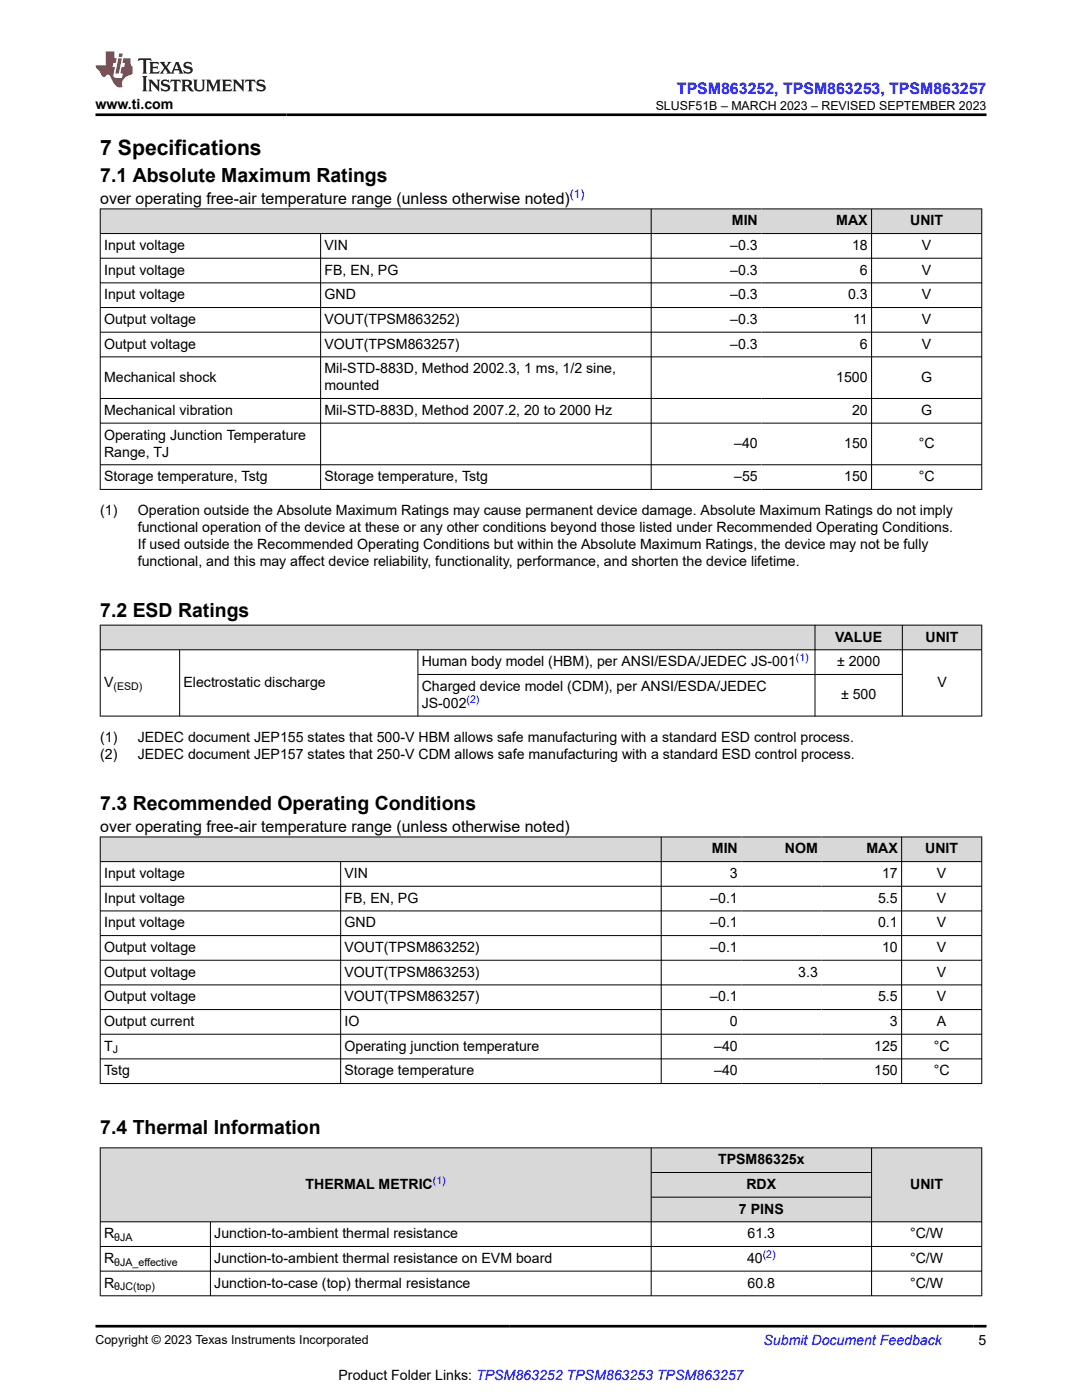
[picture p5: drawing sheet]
<svg xmlns="http://www.w3.org/2000/svg" width="216mm" height="279mm" viewBox="0 0 216 279" stroke-linecap="round" stroke-linejoin="round" font-family="sans-serif">
<defs><g id="words">
<text font-size="4.2" x="20" y="30.9">7 Specifications</text>
<g font-size="3.9">
<text x="20" y="36.3">7.1 Absolute Maximum Ratings</text>
<text x="20" y="123.1">7.2 ESD Ratings</text>
<text x="20" y="161.6">7.3 Recommended Operating Conditions</text>
<text x="20" y="226.4">7.4 Thermal Information</text>
</g>
<text font-size="3.2" fill="#00f" x="135.1" y="18.7">TPSM863252, TPSM863253, TPSM863257</text>
<g font-size="3.2">
<text x="20" y="40.6">over operating free-air temperature range (unless otherwise noted)</text>
<text x="20" y="166">over operating free-air temperature range (unless otherwise noted)</text>
</g>
<g font-size="2.8">
<text x="19" y="21.8">www.ti.com</text>
<text x="146" y="45">MIN</text>
<text x="166.9" y="45">MAX</text>
<text x="181.6" y="45">UNIT</text>
<text x="20.8" y="49.9">Input voltage</text>
<text x="64.7" y="49.9">VIN</text>
<text x="145.7" y="49.9">–0.3</text>
<text x="170" y="49.9">18</text>
<text x="184" y="49.9">V</text>
<text x="20.8" y="54.8">Input voltage</text>
<text x="20.8" y="59.7">Input voltage</text>
<text x="64.7" y="54.8">FB, EN, PG</text>
<text x="64.7" y="59.7">GND</text>
<text x="145.7" y="54.8">–0.3</text>
<text x="145.7" y="59.7">–0.3</text>
<text x="169.2" y="59.7">0.3</text>
<text x="171.6" y="54.8">6</text>
<text x="184" y="54.8">V</text>
<text x="184" y="59.7">V</text>
<text x="20.8" y="64.6">Output voltage</text>
<text x="64.7" y="64.6">VOUT(TPSM863252)</text>
<text x="145.7" y="64.6">–0.3</text>
<text x="170.2" y="64.6">11</text>
<text x="184" y="64.6">V</text>
<text x="20.8" y="69.6">Output voltage</text>
<text x="64.7" y="69.6">VOUT(TPSM863257)</text>
<text x="145.7" y="69.6">–0.3</text>
<text x="171.6" y="69.6">6</text>
<text x="184" y="69.6">V</text>
<text x="20.8" y="76.2">Mechanical shock</text>
<text x="64.7" y="74.5">Mil-STD-883D, Method 2002.3, 1 ms, 1/2 sine,</text>
<text x="64.7" y="77.9">mounted</text>
<text x="166.9" y="76.2">1500</text>
<text x="183.8" y="76.2">G</text>
<text x="20.8" y="82.8">Mechanical vibration</text>
<text x="64.7" y="82.8">Mil-STD-883D, Method 2007.2, 20 to 2000 Hz</text>
<text x="170" y="82.8">20</text>
<text x="183.8" y="82.8">G</text>
<text x="20.8" y="87.7">Operating Junction Temperature</text>
<text x="146.5" y="89.4">–40</text>
<text x="168.4" y="89.4">150</text>
<text x="183.3" y="89.4">°C</text>
<text x="20.8" y="91.1">Range, TJ</text>
<text x="20.8" y="96">Storage temperature, Tstg</text>
<text x="64.7" y="96">Storage temperature, Tstg</text>
<text x="146.5" y="96">–55</text>
<text x="168.4" y="96">150</text>
<text x="183.3" y="96">°C</text>
<text x="20" y="102.8">(1)</text>
<text x="27.5" y="102.8">Operation outside the Absolute Maximum Ratings may cause permanent device damage. Absolute Maximum Ratings do not imply</text>
<text x="27.5" y="106.2">functional operation of the device at these or any other conditions beyond those listed under Recommended Operating Conditions.</text>
<text x="27.5" y="109.6">If used outside the Recommended Operating Conditions but within the Absolute Maximum Ratings, the device may not be fully</text>
<text x="27.5" y="113">functional, and this may affect device reliability, functionality, performance, and shorten the device lifetime.</text>
<text x="166.7" y="128">VALUE</text>
<text x="184.7" y="128">UNIT</text>
<text x="20.8" y="137.1">V</text>
<text x="36.6" y="137.1">Electrostatic discharge</text>
<text x="84.2" y="133">Human body model (HBM), per ANSI/ESDA/JEDEC JS-001</text>
<text x="84.2" y="137.9">Charged device model (CDM), per ANSI/ESDA/JEDEC</text>
<text x="167" y="133">± 2000</text>
<text x="187" y="137.1">V</text>
<text x="84.2" y="141.3">JS-002</text>
<text x="167.8" y="139.6">± 500</text>
<text x="20" y="148.1">(1)</text>
<text x="27.5" y="148.1">JEDEC document JEP155 states that 500-V HBM allows safe manufacturing with a standard ESD control process.</text>
<text x="20" y="151.4">(2)</text>
<text x="27.5" y="151.4">JEDEC document JEP157 states that 250-V CDM allows safe manufacturing with a standard ESD control process.</text>
<text x="142" y="170.3">MIN</text>
<text x="156.6" y="170.3">NOM</text>
<text x="172.9" y="170.3">MAX</text>
<text x="184.6" y="170.3">UNIT</text>
<text x="20.8" y="175.2">Input voltage</text>
<text x="68.7" y="175.2">VIN</text>
<text x="145.7" y="175.2">3</text>
<text x="176" y="175.2">17</text>
<text x="187" y="175.2">V</text>
<text x="20.8" y="180.1">Input voltage</text>
<text x="20.8" y="185.1">Input voltage</text>
<text x="68.7" y="180.1">FB, EN, PG</text>
<text x="68.7" y="185.1">GND</text>
<text x="141.7" y="180.1">–0.1</text>
<text x="141.7" y="185.1">–0.1</text>
<text x="175.2" y="180.1">5.5</text>
<text x="175.2" y="185.1">0.1</text>
<text x="187" y="180.1">V</text>
<text x="187" y="185.1">V</text>
<text x="20.8" y="190">Output voltage</text>
<text x="68.7" y="190">VOUT(TPSM863252)</text>
<text x="141.7" y="190">–0.1</text>
<text x="176" y="190">10</text>
<text x="187" y="190">V</text>
<text x="20.8" y="194.9">Output voltage</text>
<text x="68.7" y="194.9">VOUT(TPSM863253)</text>
<text x="159.3" y="194.9">3.3</text>
<text x="187" y="194.9">V</text>
<text x="20.8" y="199.8">Output voltage</text>
<text x="68.7" y="199.8">VOUT(TPSM863257)</text>
<text x="141.7" y="199.8">–0.1</text>
<text x="175.2" y="199.8">5.5</text>
<text x="187" y="199.8">V</text>
<text x="20.8" y="204.8">Output current</text>
<text x="20.8" y="209.7">T</text>
<text x="68.7" y="204.8">IO</text>
<text x="68.7" y="209.7">Operating junction temperature</text>
<text x="142.5" y="209.7">–40</text>
<text x="145.7" y="204.8">0</text>
<text x="174.4" y="209.7">125</text>
<text x="177.6" y="204.8">3</text>
<text x="186.3" y="209.7">°C</text>
<text x="187" y="204.8">A</text>
<text x="20.8" y="214.6">Tstg</text>
<text x="68.7" y="214.6">Storage temperature</text>
<text x="142.5" y="214.6">–40</text>
<text x="174.4" y="214.6">150</text>
<text x="186.3" y="214.6">°C</text>
<text x="143.3" y="232.4">TPSM86325x</text>
<text x="61" y="237.3">THERMAL METRIC</text>
<text x="148.9" y="237.3">RDX</text>
<text x="181.6" y="237.3">UNIT</text>
<text x="147.5" y="242.2">7 PINS</text>
<text x="20.8" y="247.1">R</text>
<text x="42.8" y="247.1">Junction-to-ambient thermal resistance</text>
<text x="149.2" y="247.1">61.3</text>
<text x="181.6" y="247.1">°C/W</text>
<text x="20.8" y="252">R</text>
<text x="20.8" y="257">R</text>
<text x="42.8" y="252">Junction-to-ambient thermal resistance on EVM board</text>
<text x="42.8" y="257">Junction-to-case (top) thermal resistance</text>
<text x="149.1" y="252">40</text>
<text x="149.2" y="257">60.8</text>
<text x="181.6" y="252">°C/W</text>
<text x="181.6" y="257">°C/W</text>
<text x="195.3" y="268.5">5</text>
<text x="67.6" y="275.3">Product Folder Links: TPSM863252 TPSM863253 TPSM863257</text>
</g>
<text font-size="2.8" fill="#00f" x="152.4" y="268.5">Submit Document Feedback</text>
<g font-size="2.5">
<text x="130.8" y="21.9">SLUSF51B – MARCH 2023 – REVISED SEPTEMBER 2023</text>
<text x="19" y="268.2">Copyright © 2023 Texas Instruments Incorporated</text>
</g>
<text font-size="2.4" fill="#00f" x="113.7" y="39.6">(1)</text>
<g font-size="2.1">
<text x="22.6" y="137.7">(ESD)</text>
<text x="22.5" y="210.2">J</text>
<text x="22.8" y="247.7">θJA</text>
<text x="22.8" y="252.6">θJA_effective</text>
<text x="22.8" y="257.5">θJC(top)</text>
</g>
<g font-size="2.1" fill="#00f">
<text x="158.8" y="132">(1)</text>
<text x="93.1" y="140.3">(2)</text>
<text x="86.4" y="236.3">(1)</text>
<text x="152.2" y="251.1">(2)</text>
</g>
</g></defs>
<g fill="#d8d8d8">
<path d="M20 41.7h175.9v4.9h-175.9z" fill-rule="evenodd"/>
<path d="M20.1 41.8h109.8v4.7h-109.8z" fill-rule="evenodd"/>
<path d="M130 41.8h21.9v4.7h-21.9z" fill-rule="evenodd"/>
<path d="M151.9 41.8h22v4.7h-22z" fill-rule="evenodd"/>
<path d="M174 41.8h21.8v4.7h-21.8z" fill-rule="evenodd"/>
</g>
<g fill="none" stroke="#000" stroke-width=".2">
<path d="M19.9 41.7h176.1M19.9 46.6h176.1M19.9 51.5h176.1M19.9 56.5h176.1M20 41.6v56.1M64 46.6v51.1M129.9 41.6v56.1M173.9 41.6v56.1M195.9 41.6v56.1M19.9 61.4h176.1M19.9 66.3h176.1M19.9 71.2h176.1"/>
<path d="M19.9 79.5h176.1M19.9 84.4h176.1M19.9 92.8h176.1M19.9 97.7h176.1"/>
</g>
<g fill="#d8d8d8">
<path d="M20 124.8h175.9v4.9h-175.9z" fill-rule="evenodd"/>
<path d="M20.1 124.8h142.5v4.8h-142.5z" fill-rule="evenodd"/>
<path d="M162.7 124.8h17.3v4.8h-17.3z" fill-rule="evenodd"/>
<path d="M180.1 124.8h15.7v4.8h-15.7z" fill-rule="evenodd"/>
</g>
<path d="M19.9 124.8h176.1M19.9 129.7h176.1M20 124.7v18.3M35.8 129.7v13.3M83.4 129.7v13.3M83.4 134.6h96.7M162.6 124.7v18.3M180.1 124.7v18.3M195.9 124.7v18.3M19.9 142.9h176.1" fill="none" stroke="#000" stroke-width=".2"/>
<g fill="#d8d8d8">
<path d="M20 167h175.9v5h-175.9z" fill-rule="evenodd"/>
<path d="M20.1 167.1h111.8v4.8h-111.8z" fill-rule="evenodd"/>
<path d="M132 167.1h15.9v4.8h-15.9z" fill-rule="evenodd"/>
<path d="M147.9 167.1h16v4.8h-16z" fill-rule="evenodd"/>
<path d="M163.9 167.1h15.9v4.8h-15.9z" fill-rule="evenodd"/>
<path d="M180 167.1h15.8v4.8h-15.8z" fill-rule="evenodd"/>
</g>
<g fill="none" stroke="#000" stroke-width=".2">
<path d="M19.9 167h176.1M19.9 172h176.1M19.9 176.9h176.1M20 167v49.3M68 172v44.3M131.9 167v49.3M179.9 167v49.3M195.9 167v49.3M19.9 181.8h176.1M19.9 186.7h176.1M19.9 191.6h176.1M19.9 196.6h176.1"/>
<path d="M19.9 201.5h176.1M19.9 206.4h176.1M19.9 211.3h176.1M19.9 216.2h176.1"/>
</g>
<g fill="#d8d8d8">
<path d="M20 229.1h175.9v4.9h-175.9z" fill-rule="evenodd"/>
<path d="M20.1 229.1h109.8v14.7h-109.8z" fill-rule="evenodd"/>
<path d="M130 229.1h43.9v4.8h-43.9z" fill-rule="evenodd"/>
<path d="M174 229.1h21.8v14.7h-21.8z" fill-rule="evenodd"/>
<path d="M130 234.1h43.9v4.8h-43.9z" fill-rule="evenodd"/>
<path d="M130 239h43.9v4.8h-43.9z" fill-rule="evenodd"/>
</g>
<path d="M19.9 229.1h176.1M20 229v29.7M129.9 229v29.7M129.9 234h44.1M129.9 238.9h44.1M173.9 229v29.7M195.9 229v29.7M19.9 243.8h176.1M19.9 248.8h176.1M19.9 253.7h176.1M19.9 258.6h176.1M42 243.8v14.9" fill="none" stroke="#000" stroke-width=".2"/>
<path d="M27.7 11.6l-.2 .6 .5-.2h.6v.1v2.2l-.2 .4h1l-.2-.4v-2.2v-.1h.5l.5 .2-.1-.6zM29.8 12.4l.2 .3v1.6l-.2 .4h1.9l.1-.6a1.08 1.08 0 0 1-1.3 .2v-.7h.6l.4 .2v-.7l-.4 .2h-.6v-.5l.2-.2a1 1 0 0 1 1 .3l-.1-.5zM31.8 12.4l1 1.1-1 1.2h.9l-.2-.2 .4-.8 .5 .8-.2 .2h1.6l-.2-.2 .1-.5h1l.1 .5-.1 .2h.9l-.2-.4-.8-1.9h-.5l-1 2.1-.8-1.1 .9-1h-.8l.2 .2-.5 .6-.3-.6 .1-.2zM35.2 12.8l.4 1h-.8zM36.8 12.5a.65 .65 0 0 0-.2 .7 .65 .65 0 0 0 .6 .5l.7 .1 .1 .3a.79 .79 0 0 1-.7 .4 .79 .79 0 0 1-.7-.5l.1 .7 .2-.1a.93 .93 0 0 0 1.1 0 .93 .93 0 0 0 .4-.9 1.46 1.46 0 0 0-1.2-.6l-.1-.3a1.09 1.09 0 0 1 1.2 .2l-.2-.6-.1 .1-.6-.2zM28.4 15.2l.2 .4v2.2l-.2 .4h1l-.2-.4v-2.2l.2-.4zM29.6 15.9l.2 .4v1.5l-.2 .4h.8l-.3-.4v-1.3l1.7 1.8v-2l.2-.4h-.8l.2 .2 .1 1.1-1.2-1.3zM32.3 16a.65 .65 0 0 0-.2 .8 .65 .65 0 0 0 .7 .4l.6 .2 .1 .2a.79 .79 0 0 1-.7 .4 .79 .79 0 0 1-.7-.5l.1 .7 .2-.1a.93 .93 0 0 0 1.1 .1 .93 .93 0 0 0 .4-1 1.46 1.46 0 0 0-1.2-.5l-.1-.4a1.09 1.09 0 0 1 1.2 .2l-.2-.6-.1 .1-.6-.1zM34.1 15.9l-.1 .6a.63 .63 0 0 1 .7-.3l.1 1.6-.3 .4h1l-.2-.4v-1.6a.66 .66 0 0 1 .8 .3l-.1-.6zM36.2 15.9l.2 .4v1.5l-.2 .4h.9l-.2-.2v-.7h.5l.1 .2a.79 .79 0 0 0 1.2 .6l-1-.9a.61 .61 0 0 0 .6-.6 .61 .61 0 0 0-.5-.7zM36.9 16.2h.2a.47 .47 0 0 1 .5 .1 .47 .47 0 0 1 .1 .5l-.2 .1-.6 .1zM38.5 15.9l.2 .2a2.27 2.27 0 0 0 .4 2 1.04 1.04 0 0 0 1.7-.7v-1.3l.2-.2h-.8l.2 .4v1.1a.6 .6 0 0 1-.6 .6 .6 .6 0 0 1-.6-.6v-1.1l.3-.4zM41.1 15.9l.2 .4v1.5l-.2 .4h.7l-.2-.4v-1.4l.9 1.9 .8-1.9v1.4l-.2 .4h1l-.3-.4v-1.5l.3-.4h-.8l-.7 1.5-.7-1.5zM44.3 15.9l.2 .4v1.5l-.2 .4h1.9l.1-.6a1.09 1.09 0 0 1-1.3 .2v-.7h.6l.4 .2v-.6l-.4 .2h-.6v-.6l.2-.1a1.01 1.01 0 0 1 1 .3l-.1-.6zM46.4 15.9l.3 .4v1.5l-.3 .4h.8l-.2-.4v-1.3l1.6 1.8v-2l.2-.4h-.7l.2 .2v1.1l-1.2-1.3zM49 15.9l-.1 .6a.63 .63 0 0 1 .8-.3v1.6l-.3 .4h1l-.2-.4v-1.6a.66 .66 0 0 1 .8 .3l-.1-.6zM51.4 16a.65 .65 0 0 0-.2 .8 .65 .65 0 0 0 .6 .4l.6 .2 .2 .2a.79 .79 0 0 1-.8 .4 .79 .79 0 0 1-.6-.5l.1 .7 .2-.1a.93 .93 0 0 0 1 .1 .93 .93 0 0 0 .5-1 1.46 1.46 0 0 0-1.3-.5l-.1-.4a1.09 1.09 0 0 1 1.3 .2l-.2-.6-.2 .1-.5-.1z" fill="#231f20"/>
<path d="M21.1 10.3v2.7h-2.1l.1 .4 .9 1a.95 .95 0 0 0 .9 .9 .59 .59 0 0 1 .6-.4 .59 .59 0 0 1 .5 .3l.4 .8a1.59 1.59 0 0 0 2.1 1.4 1.61 1.61 0 0 1 1-2.3l1-.3-.1-1.5a1.59 1.59 0 0 1-.4-1.7h-1.4l-.2 .9h.5l-.1 .9h-.5l-.2 .9v.3l.4 .1-.2 .9h-.6a.73 .73 0 0 1-1.1-.7l.3-1.5h-.5l.2-.9h.5l.2-.9h-.5v-1.3zM23.6 11.6l-.6 3.1h.7l.6-3.1zM23.8 10.7l-.1 .6h.7l.1-.6z" fill="#ed1c24"/>
<path d="M19 22.9h177.8M19 264.7h177.8" fill="none" stroke="#000" stroke-width=".53"/>
<use href="#words"/>
</svg>
